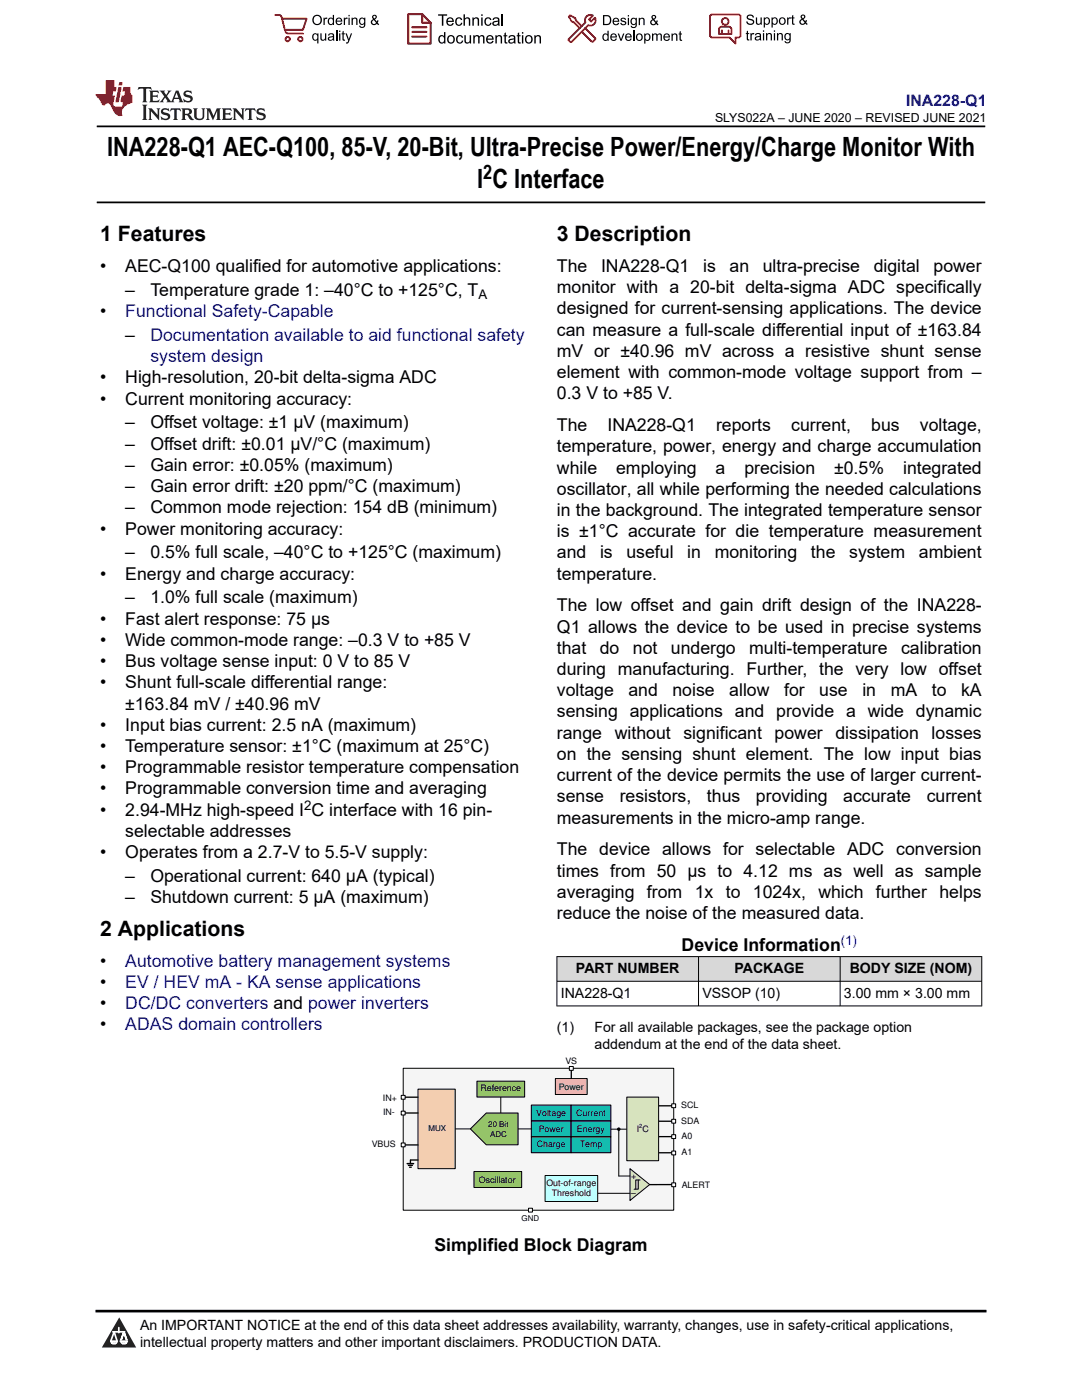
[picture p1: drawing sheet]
<svg xmlns="http://www.w3.org/2000/svg" width="216mm" height="279mm" viewBox="0 0 216 279" stroke-linecap="round" stroke-linejoin="round" font-family="sans-serif">
<defs><g id="words">
<g font-size="5.3">
<text x="21.4" y="31.2">INA228-Q1 AEC-Q100, 85-V, 20-Bit, Ultra-Precise Power/Energy/Charge Monitor With</text>
<text x="95.2" y="37.5">I C Interface</text>
</g>
<g font-size="4.2">
<text x="20" y="48.1">1 Features</text>
<text x="111.1" y="48.1">3 Description</text>
<text x="20" y="186.8">2 Applications</text>
</g>
<text font-size="4" x="96.4" y="35.8">2</text>
<g font-size="3.5">
<text x="20" y="54.3">•</text>
<text x="25" y="54.3">AEC-Q100 qualified for automotive applications:</text>
<text x="25" y="59">–</text>
<text x="30" y="59">Temperature grade 1: –40°C to +125°C, T</text>
<text x="111.1" y="54.3">The</text>
<text x="111.1" y="58.5">monitor with a 20-bit delta-sigma ADC specifically</text>
<text x="119.9" y="54.3">INA228-Q1</text>
<text x="140.3" y="54.3">is</text>
<text x="145.6" y="54.3">an</text>
<text x="152.2" y="54.3">ultra-precise</text>
<text x="174.3" y="54.3">digital</text>
<text x="186.3" y="54.3">power</text>
<text x="20" y="63.3">•</text>
<text x="111.1" y="62.8">designed for current-sensing applications. The device</text>
<text x="25" y="68">–</text>
<text x="111.1" y="67">can measure a full-scale differential input of ±163.84</text>
<text x="111.1" y="71.2">mV or ±40.96 mV across a resistive shunt sense</text>
<text x="20" y="76.5">•</text>
<text x="25" y="76.5">High-resolution, 20-bit delta-sigma ADC</text>
<text x="111.1" y="75.5">element with common-mode voltage support from –</text>
<text x="20" y="80.7">•</text>
<text x="25" y="80.7">Current monitoring accuracy:</text>
<text x="111.1" y="79.7">0.3 V to +85 V.</text>
<text x="25" y="85.5">–</text>
<text x="25" y="89.7">–</text>
<text x="30" y="85.5">Offset voltage: ±1 µV (maximum)</text>
<text x="30" y="89.7">Offset drift: ±0.01 µV/°C (maximum)</text>
<text x="111.1" y="86">The</text>
<text x="121.2" y="86">INA228-Q1</text>
<text x="142.9" y="86">reports</text>
<text x="157.9" y="86">current,</text>
<text x="173.8" y="86">bus</text>
<text x="183.5" y="86">voltage,</text>
<text x="25" y="94">–</text>
<text x="30" y="94">Gain error: ±0.05% (maximum)</text>
<text x="111.1" y="94.5">while</text>
<text x="111.1" y="90.3">temperature, power, energy and charge accumulation</text>
<text x="122.9" y="94.5">employing</text>
<text x="142.8" y="94.5">a</text>
<text x="148.5" y="94.5">precision</text>
<text x="166.4" y="94.5">±0.5%</text>
<text x="180.2" y="94.5">integrated</text>
<text x="25" y="98.2">–</text>
<text x="30" y="98.2">Gain error drift: ±20 ppm/°C (maximum)</text>
<text x="111.1" y="98.7">oscillator, all while performing the needed calculations</text>
<text x="20" y="106.7">•</text>
<text x="25" y="102.4">–</text>
<text x="25" y="106.7">Power monitoring accuracy:</text>
<text x="30" y="102.4">Common mode rejection: 154 dB (minimum)</text>
<text x="111.1" y="107.2">is ±1°C accurate for die temperature measurement</text>
<text x="111.1" y="103">in the background. The integrated temperature sensor</text>
<text x="25" y="111.4">–</text>
<text x="30" y="111.4">0.5% full scale, –40°C to +125°C (maximum)</text>
<text x="111.1" y="111.4">and</text>
<text x="119.7" y="111.4">is</text>
<text x="125" y="111.4">useful</text>
<text x="137.1" y="111.4">in</text>
<text x="142.6" y="111.4">monitoring</text>
<text x="161.8" y="111.4">the</text>
<text x="169.4" y="111.4">system</text>
<text x="183.3" y="111.4">ambient</text>
<text x="20" y="115.7">•</text>
<text x="25" y="115.7">Energy and charge accuracy:</text>
<text x="111.1" y="115.7">temperature.</text>
<text x="20" y="124.7">•</text>
<text x="25" y="120.4">–</text>
<text x="25" y="124.7">Fast alert response: 75 μs</text>
<text x="30" y="120.4">1.0% full scale (maximum)</text>
<text x="111.1" y="122">The low offset and gain drift design of the INA228-</text>
<text x="20" y="128.9">•</text>
<text x="25" y="128.9">Wide common-mode range: –0.3 V to +85 V</text>
<text x="111.1" y="126.3">Q1 allows the device to be used in precise systems</text>
<text x="111.1" y="130.5">that</text>
<text x="119.7" y="130.5">do</text>
<text x="126.3" y="130.5">not</text>
<text x="133.9" y="130.5">undergo</text>
<text x="149.5" y="130.5">multi-temperature</text>
<text x="179.8" y="130.5">calibration</text>
<text x="20" y="133.1">•</text>
<text x="20" y="137.4">•</text>
<text x="25" y="133.1">Bus voltage sense input: 0 V to 85 V</text>
<text x="25" y="137.4">Shunt full-scale differential range:</text>
<text x="111.1" y="134.7">during manufacturing. Further, the very low offset</text>
<text x="25" y="141.6">±163.84 mV / ±40.96 mV</text>
<text x="111.1" y="139">voltage</text>
<text x="111.1" y="143.2">sensing applications and provide a wide dynamic</text>
<text x="125.4" y="139">and</text>
<text x="134.2" y="139">noise</text>
<text x="145.5" y="139">allow</text>
<text x="156.5" y="139">for</text>
<text x="163.5" y="139">use</text>
<text x="172.1" y="139">in</text>
<text x="177.7" y="139">mA</text>
<text x="185.9" y="139">to</text>
<text x="191.8" y="139">kA</text>
<text x="20" y="145.8">•</text>
<text x="25" y="145.8">Input bias current: 2.5 nA (maximum)</text>
<text x="111.1" y="147.4">range</text>
<text x="122.7" y="147.4">without</text>
<text x="136.4" y="147.4">significant</text>
<text x="154.6" y="147.4">power</text>
<text x="166.7" y="147.4">dissipation</text>
<text x="185.9" y="147.4">losses</text>
<text x="20" y="150.1">•</text>
<text x="20" y="154.3">•</text>
<text x="25" y="150.1">Temperature sensor: ±1°C (maximum at 25°C)</text>
<text x="25" y="154.3">Programmable resistor temperature compensation</text>
<text x="111.1" y="151.7">on the sensing shunt element. The low input bias</text>
<text x="111.1" y="155.9">current of the device permits the use of larger current-</text>
<text x="20" y="158.5">•</text>
<text x="25" y="158.5">Programmable conversion time and averaging</text>
<text x="111.1" y="160.1">sense</text>
<text x="123.6" y="160.1">resistors,</text>
<text x="141.1" y="160.1">thus</text>
<text x="150.8" y="160.1">providing</text>
<text x="168.3" y="160.1">accurate</text>
<text x="184.9" y="160.1">current</text>
<text x="20" y="162.8">•</text>
<text x="25" y="162.8">2.94-MHz high-speed I C interface with 16 pin-</text>
<text x="25" y="167">selectable addresses</text>
<text x="111.1" y="164.4">measurements in the micro-amp range.</text>
<text x="20" y="171.2">•</text>
<text x="25" y="171.2">Operates from a 2.7-V to 5.5-V supply:</text>
<text x="111.1" y="170.7">The device allows for selectable ADC conversion</text>
<text x="25" y="176">–</text>
<text x="30" y="176">Operational current: 640 µA (typical)</text>
<text x="111.1" y="174.9">times from 50 µs to 4.12 ms as well as sample</text>
<text x="111.1" y="179.2">averaging</text>
<text x="129.1" y="179.2">from</text>
<text x="138.6" y="179.2">1x</text>
<text x="144.8" y="179.2">to</text>
<text x="150.2" y="179.2">1024x,</text>
<text x="163.3" y="179.2">which</text>
<text x="174.8" y="179.2">further helps</text>
<text x="25" y="180.2">–</text>
<text x="30" y="180.2">Shutdown current: 5 µA (maximum)</text>
<text x="111.1" y="183.4">reduce the noise of the measured data.</text>
<text x="136" y="189.8">Device Information</text>
<text x="20" y="192.9">•</text>
<text x="20" y="197.2">•</text>
<text x="20" y="201.4">•</text>
<text x="20" y="205.6">•</text>
<text x="86.7" y="249.7">Simplified Block Diagram</text>
</g>
<g font-size="3.5" fill="#00f">
<text x="25" y="63.3">Functional Safety-Capable</text>
<text x="30" y="68">Documentation available to aid functional safety</text>
<text x="30" y="72.3">system design</text>
<text x="25" y="192.9">Automotive battery management systems</text>
<text x="25" y="197.2">EV / HEV mA - KA sense applications</text>
<text x="25" y="201.4">DC/DC converters and power inverters</text>
<text x="25" y="205.6">ADAS domain controllers</text>
</g>
<text font-size="3.2" fill="#00f" x="180.8" y="21.1">INA228-Q1</text>
<g font-size="2.8">
<text x="114.9" y="194.2">PART NUMBER</text>
<text x="146.6" y="194.2">PACKAGE</text>
<text x="169.5" y="194.2">BODY SIZE (NOM)</text>
<text x="111.9" y="199.1">INA228-Q1</text>
<text x="140.2" y="199.1">VSSOP (10)</text>
<text x="168.4" y="199.1">3.00 mm × 3.00 mm</text>
<text x="111.1" y="205.9">(1)</text>
<text x="118.6" y="205.9">For all available packages, see the package option</text>
<text x="118.6" y="209.3">addendum at the end of the data sheet.</text>
<text x="27.9" y="265.5">An IMPORTANT NOTICE at the end of this data sheet addresses availability, warranty, changes, use in safety-critical applications,</text>
<text x="27.9" y="268.9">intellectual property matters and other important disclaimers. PRODUCTION DATA.</text>
</g>
<g font-size="2.6">
<text x="95.5" y="59.8">A</text>
<text x="60.7" y="161.6">2</text>
</g>
<text font-size="2.6" fill="#00f" x="167.8" y="188.6">(1)</text>
<text font-size="2.5" x="142.7" y="24.3">SLYS022A – JUNE 2020 – REVISED JUNE 2021</text>
<g font-size="1.8">
<text x="112.8" y="212.4">VS</text>
<text x="76.4" y="219.6">IN+</text>
<text x="95.9" y="217.8">Reference</text>
<text x="111.5" y="217.5">Power</text>
<text x="135.9" y="221.2">SCL</text>
<text x="76.4" y="222.6">IN-</text>
<text x="107" y="222.7">Voltage</text>
<text x="107.5" y="225.8">Power</text>
<text x="115" y="222.7">Current</text>
<text x="115.1" y="225.8">Energy</text>
<text x="127.1" y="225.9">I C</text>
<text x="135.9" y="224.3">SDA</text>
<text x="136" y="227.4">A0</text>
<text x="74.2" y="229">VBUS</text>
<text x="107.1" y="229">Charge</text>
<text x="115.7" y="229">Temp</text>
<text x="136" y="230.6">A1</text>
<text x="95.5" y="236">Oscillator</text>
<text x="109" y="236.7">Out-of-range</text>
<text x="110.1" y="238.8">Threshold</text>
<text x="125.9" y="235.2">+</text>
<text x="125.9" y="238.6">±</text>
<text x="136" y="237">ALERT</text>
</g>
<g font-size="1.6">
<text x="85.5" y="225.6">MUX</text>
<text x="97.4" y="225">20 Bit</text>
<text x="97.8" y="226.9">ADC</text>
<text x="104.1" y="243.6">GND</text>
</g>
<text font-size="1.1" x="127.6" y="225.1">2</text>
</g></defs>
<path d="M19.3 25.2h177.3M19.3 40.4h177.3" fill="none" stroke="#000" stroke-width=".35"/>
<g fill="#d8d8d8">
<path d="M111.1 190.9h84.8v4.9h-84.8z" fill-rule="evenodd"/>
<path d="M111.2 191h28.1v4.8h-28.1z" fill-rule="evenodd"/>
<path d="M139.4 191h28.2v4.8h-28.2z" fill-rule="evenodd"/>
<path d="M167.7 191h28.1v4.8h-28.1z" fill-rule="evenodd"/>
</g>
<path d="M111.1 190.9h84.9M111.1 195.8h84.9M111.1 190.9v9.9M139.4 190.9v9.9M167.6 190.9v9.9M195.9 190.9v9.9M111.1 200.8h84.9" fill="none" stroke="#000" stroke-width=".2"/>
<path d="M80.5 213.2h53.9v28.3h-53.9z" fill-rule="evenodd" fill="#f5f5f5"/>
<path d="M80.5 213.2h53.9v28.3h-53.9z" fill="none" stroke="#000" stroke-width=".2"/>
<path d="M83.4 217.4h7.4v15.8h-7.4z" fill-rule="evenodd" fill="#f9c498"/>
<path d="M83.4 217.4h7.4v15.8h-7.4z" fill="none" stroke="#000" stroke-width=".2"/>
<path d="M94.6 233.8h9.5v3.2h-9.5z" fill-rule="evenodd" fill="#91d050"/>
<path d="M94.6 233.8h9.5v3.2h-9.5z" fill="none" stroke="#000" stroke-width=".2"/>
<path d="M106 220.5h8v3.2h-8z" fill-rule="evenodd" fill="#00bec0"/>
<path d="M106 220.5h8v3.2h-8z" fill="none" stroke="#000" stroke-width=".2"/>
<path d="M114 220.5h7.9v3.2h-7.9z" fill-rule="evenodd" fill="#00bec0"/>
<path d="M114 220.5h7.9v3.2h-7.9z" fill="none" stroke="#000" stroke-width=".2"/>
<path d="M106 223.7h8v3.2h-8z" fill-rule="evenodd" fill="#00bec0"/>
<path d="M106 223.7h8v3.2h-8z" fill="none" stroke="#000" stroke-width=".2"/>
<path d="M114 223.7h7.9v3.2h-7.9z" fill-rule="evenodd" fill="#00bec0"/>
<path d="M114 223.7h7.9v3.2h-7.9z" fill="none" stroke="#000" stroke-width=".2"/>
<path d="M106 226.9h8v3.2h-8z" fill-rule="evenodd" fill="#00bec0"/>
<path d="M106 226.9h8v3.2h-8z" fill="none" stroke="#000" stroke-width=".2"/>
<path d="M114 226.9h7.9v3.2h-7.9z" fill-rule="evenodd" fill="#00bec0"/>
<path d="M99.9 218.9v3.2M90.8 225.3h3.1M103.3 225.3h2.8M114 226.9h7.9v3.2h-7.9z" fill="none" stroke="#000" stroke-width=".2"/>
<path d="M125.7 233.2l3.9 3.2-3.9 3.2z" fill="#d7e3be"/>
<path d="M118.8 238.2h6.9M121.9 225.4h3.2M123.5 234.7h2.2M125.7 233.2l3.9 3.2-3.9 3.2zM127.4 235.5v1.8h-.9M127.7 235.5h-.8v1.8M129.6 236.4h.1" fill="none" stroke="#000" stroke-width=".2"/>
<path d="M108.8 234.6h10.5v5.2h-10.5z" fill-rule="evenodd" fill="#beffff"/>
<path d="M108.8 234.6h10.5v5.2h-10.5z" fill="none" stroke="#000" stroke-width=".2"/>
<path d="M80.4 219h2.9M114 213.2v2.1" fill="none" stroke="#000" stroke-width=".26"/>
<path d="M110.8 215.3h6.4v3.1h-6.4z" fill-rule="evenodd" fill="#e5b8b5"/>
<path d="M110.8 215.3h6.4v3.1h-6.4zM123.5 225.4v9.4" fill="none" stroke="#000" stroke-width=".2"/>
<path d="M80.4 228.5h2.9M80.5 222.1h2.9M81.9 231.5h1.4M131.4 220.7h2.9M131.4 223.8h2.9M131.4 230.1h2.9M131.5 226.8h2.9M134.4 236.4h-4.8" fill="none" stroke="#000" stroke-width=".26"/>
<path d="M134 220.3h.8v.8h-.8z" fill-rule="evenodd" fill="#fff"/>
<path d="M134 220.3h.8v.8h-.8z" fill="none" stroke="#000" stroke-width=".2"/>
<path d="M134 223.4h.8v.7h-.8z" fill-rule="evenodd" fill="#fff"/>
<path d="M134 223.4h.8v.7h-.8z" fill="none" stroke="#000" stroke-width=".2"/>
<path d="M134 226.5h.8v.7h-.8z" fill-rule="evenodd" fill="#fff"/>
<path d="M134 226.5h.8v.7h-.8z" fill="none" stroke="#000" stroke-width=".2"/>
<path d="M134 229.7h.8v.8h-.8z" fill-rule="evenodd" fill="#fff"/>
<path d="M134 229.7h.8v.8h-.8z" fill="none" stroke="#000" stroke-width=".2"/>
<path d="M134 236.1h.8v.7h-.8z" fill-rule="evenodd" fill="#fff"/>
<path d="M134 236.1h.8v.7h-.8z" fill="none" stroke="#000" stroke-width=".2"/>
<path d="M113.6 212.8h.8v.8h-.8z" fill-rule="evenodd" fill="#fff"/>
<path d="M113.6 212.8h.8v.8h-.8z" fill="none" stroke="#000" stroke-width=".2"/>
<path d="M105.5 241.1h.7v.8h-.7z" fill-rule="evenodd" fill="#fff"/>
<path d="M105.5 241.1h.7v.8h-.7z" fill="none" stroke="#000" stroke-width=".2"/>
<path d="M80.1 218.6h.7v.8h-.7z" fill-rule="evenodd" fill="#fff"/>
<path d="M80.1 218.6h.7v.8h-.7z" fill="none" stroke="#000" stroke-width=".2"/>
<path d="M80.1 221.8h.7v.7h-.7z" fill-rule="evenodd" fill="#fff"/>
<path d="M80.1 221.8h.7v.7h-.7z" fill="none" stroke="#000" stroke-width=".2"/>
<path d="M80.1 228.1h.7v.8h-.7z" fill-rule="evenodd" fill="#fff"/>
<g fill="none" stroke="#000" stroke-width=".2">
<path d="M80.1 228.1h.7v.8h-.7z"/>
<circle cx="123.5" cy="225.4" r=".25"/>
</g>
<path d="M81.3 232.2h1.2M81.5 232.6h.8M81.7 232.9h.4M81.9 231.5v.7" fill="none" stroke="#000" stroke-width=".26"/>
<circle cx="123.5" cy="225.4" r=".25" fill="#000"/>
<path d="M125.1 218.9h6.3v12.7h-6.3z" fill-rule="evenodd" fill="#d7e3be"/>
<path d="M125.1 218.9h6.3v12.7h-6.3z" fill="none" stroke="#000" stroke-width=".2"/>
<path d="M93.9 225.3l3.1-3.2h6.4v6.4h-6.4z" fill-rule="evenodd" fill="#91d050"/>
<path d="M93.9 225.3l3.1-3.2h6.4v6.4h-6.4z" fill="none" stroke="#000" stroke-width=".2"/>
<path d="M95.2 215.8h9.5v3.1h-9.5z" fill-rule="evenodd" fill="#91d050"/>
<path d="M95.2 215.8h9.5v3.1h-9.5z" fill="none" stroke="#000" stroke-width=".2"/>
<path d="M0 0h215.9v23.8h-215.9z" fill-rule="evenodd" fill="#fff"/>
<path d="M27.7 17.4l-.2 .6 .5-.3h.6v.1v2.2l-.2 .4h1l-.2-.4v-2.2v-.1h.5l.5 .3-.1-.6zM29.8 18.1l.2 .4v1.5l-.2 .4h1.9l.1-.6a1.08 1.08 0 0 1-1.3 .2v-.7h.6l.4 .2v-.6l-.4 .2h-.6v-.6l.2-.1a1 1 0 0 1 1 .2l-.1-.5zM31.8 18.1l1 1.1-1 1.2h.9l-.2-.2 .4-.7 .5 .7-.2 .2h1.6l-.2-.2 .1-.4h1l.1 .4-.1 .2h.9l-.2-.3-.8-2h-.5l-1 2.2-.8-1.1 .9-1.1h-.8l.2 .2-.5 .7-.3-.7 .1-.2zM35.2 18.5l.4 1h-.8zM36.8 18.2a.65 .65 0 0 0-.2 .7 .65 .65 0 0 0 .6 .5l.7 .2 .1 .2a.79 .79 0 0 1-.7 .4 .79 .79 0 0 1-.7-.5l.1 .7 .2-.1a.93 .93 0 0 0 1.1 .1 .93 .93 0 0 0 .4-1 1.46 1.46 0 0 0-1.2-.6l-.1-.3a1.09 1.09 0 0 1 1.2 .2l-.2-.6-.1 .1-.6-.2zM28.4 20.9l.2 .4v2.3l-.2 .3h1l-.2-.3v-2.3l.2-.4zM29.6 21.6l.2 .4v1.6l-.2 .3h.8l-.3-.3v-1.4l1.7 1.8v-2l.2-.4h-.8l.2 .2 .1 1.1-1.2-1.3zM32.3 21.8a.65 .65 0 0 0-.2 .7 .65 .65 0 0 0 .7 .4l.6 .2 .1 .2a.79 .79 0 0 1-.7 .4 .79 .79 0 0 1-.7-.5l.1 .7 .2-.1a.93 .93 0 0 0 1.1 .1 .93 .93 0 0 0 .4-.9 1.46 1.46 0 0 0-1.2-.6l-.1-.4a1.09 1.09 0 0 1 1.2 .2l-.2-.6-.1 .1-.6-.1zM34.1 21.6l-.1 .7a.63 .63 0 0 1 .7-.4l.1 1.7-.3 .3h1l-.2-.3v-1.7a.66 .66 0 0 1 .8 .4l-.1-.7zM36.2 21.6l.2 .4v1.6l-.2 .3h.9l-.2-.2v-.7h.5l.1 .2a.79 .79 0 0 0 1.2 .6l-1-.9a.61 .61 0 0 0 .6-.6 .61 .61 0 0 0-.5-.6zM36.9 21.9h.2a.47 .47 0 0 1 .5 .1 .47 .47 0 0 1 .1 .5l-.2 .2h-.6zM38.5 21.6l.2 .2a2.27 2.27 0 0 0 .4 2 1.04 1.04 0 0 0 1.7-.7v-1.3l.2-.2h-.8l.2 .4v1.1a.6 .6 0 0 1-.6 .6 .6 .6 0 0 1-.6-.6v-1.1l.3-.4zM41.1 21.6l.2 .4v1.6l-.2 .3h.7l-.2-.3v-1.5l.9 1.9 .8-1.9v1.5l-.2 .3h1l-.3-.3v-1.6l.3-.4h-.8l-.7 1.5-.7-1.5zM44.3 21.6l.2 .4v1.6l-.2 .3h1.9l.1-.5a1.09 1.09 0 0 1-1.3 .1v-.6h.6l.4 .1v-.6l-.4 .2h-.6v-.6l.2-.1a1.01 1.01 0 0 1 1 .3l-.1-.6zM46.4 21.6l.3 .4v1.6l-.3 .3h.8l-.2-.3v-1.4l1.6 1.8v-2l.2-.4h-.7l.2 .2v1.1l-1.2-1.3zM49 21.6l-.1 .7a.63 .63 0 0 1 .8-.4v1.7l-.3 .3h1l-.2-.3v-1.7a.66 .66 0 0 1 .8 .4l-.1-.7zM51.4 21.8a.65 .65 0 0 0-.2 .7 .65 .65 0 0 0 .6 .4l.6 .2 .2 .2a.79 .79 0 0 1-.8 .4 .79 .79 0 0 1-.6-.5l.1 .7 .2-.1a.93 .93 0 0 0 1 .1 .93 .93 0 0 0 .5-.9 1.46 1.46 0 0 0-1.3-.6l-.1-.4a1.09 1.09 0 0 1 1.3 .2l-.2-.6-.2 .1-.5-.1z" fill="#231f20"/>
<path d="M21.1 16v2.8h-2.1l.1 .3 .9 1a.95 .95 0 0 0 .9 .9 .59 .59 0 0 1 .6-.4 .59 .59 0 0 1 .5 .4l.4 .8a1.59 1.59 0 0 0 2.1 1.3 1.61 1.61 0 0 1 1-2.2l1-.4-.1-1.5a1.59 1.59 0 0 1-.4-1.6h-1.4l-.2 .9h.5l-.1 .8h-.5l-.2 1v.2l.4 .1-.2 .9h-.6a.73 .73 0 0 1-1.1-.7l.3-1.5h-.5l.2-.8h.5l.2-.9h-.5v-1.4zM23.6 17.4l-.6 3h.7l.6-3zM23.8 16.4l-.1 .7h.7l.1-.7z" fill="#ed1c24"/>
<g fill="#000">
<path d="M62.3 4a1 1 0 0 1 2 0 1 1 0 0 1-2 0zM62.8 3.4a.78 .78 0 0 0-.1 1.1 .78 .78 0 0 0 1.1 .1 .78 .78 0 0 0 .1-1.1 .78 .78 0 0 0-1.1-.1z" fill-rule="evenodd"/>
<path d="M62.5 6.8l.4-.2 .4 .3v-.2h.2v2h-.2v-.7a.68 .68 0 0 1-.9-.1 .68 .68 0 0 1 0-.9zM62.6 7a.51 .51 0 0 0-.1 .6 .51 .51 0 0 0 .7 .2 .51 .51 0 0 0 .1-.7 .51 .51 0 0 0-.7-.1z" fill-rule="evenodd"/>
<path d="M64.5 3.5h.3v.3l.1-.3h.3l.1 .1-.1 .2a.32 .32 0 0 0-.3 0 .32 .32 0 0 0-.1 .4v.8h-.3z" fill-rule="evenodd"/>
<path d="M63.9 6.7h.3v.8a.36 .36 0 0 0 .3 .4 .36 .36 0 0 0 .4-.5v-.7h.2v1.4h-.2v-.2a.51 .51 0 0 1-.6 .2 .51 .51 0 0 1-.4-.5z" fill-rule="evenodd"/>
<path d="M65.6 3.7l.4-.2 .4 .2v-.7h.3v2h-.3v-.2a.7 .7 0 0 1-1-.1 .7 .7 0 0 1 .2-1zM65.8 3.8a.51 .51 0 0 0-.1 .7 .51 .51 0 0 0 .6 .2 .51 .51 0 0 0 .1-.7 .51 .51 0 0 0-.6-.2z" fill-rule="evenodd"/>
<path d="M65.6 6.8a.66 .66 0 0 1 .8-.1 .66 .66 0 0 1 .3 .8v.6h-.2l-.1-.2a.52 .52 0 0 1-.7 .2 .52 .52 0 0 1-.2-.6l.3-.2a.42 .42 0 0 0 .6-.3l-.3-.2-.3 .1-.1 .2h-.3zM65.7 7.6a.35 .35 0 0 0 .3 .4 .35 .35 0 0 0 .4-.4v-.2z" fill-rule="evenodd"/>
<path d="M67.7 6.1h.2v.3h-.2zM67.7 6.7h.2v1.4h-.2z" fill-rule="evenodd"/>
<path d="M67.1 3.7a.68 .68 0 0 1 .9-.1 .68 .68 0 0 1 .3 .7h-1.1a.42 .42 0 0 0 .3 .5 .42 .42 0 0 0 .5-.3h.3a.73 .73 0 0 1-1.1 .4 .73 .73 0 0 1-.1-1.2zM67.4 3.8l-.2 .3h.8l-.2-.4z" fill-rule="evenodd"/>
<path d="M68.6 3.5h.2v.3l.2-.3h.3l.1 .1-.1 .2a.32 .32 0 0 0-.4 0 .32 .32 0 0 0-.1 .4v.8h-.2z" fill-rule="evenodd"/>
<path d="M68.3 6.3l.3-.1v.5h.2v.1h-.2v.9l.3 .4a.36 .36 0 0 1-.4 0 .36 .36 0 0 1-.2-.4v-.9h-.1v-.1h.1z" fill-rule="evenodd"/>
<path d="M68.9 6.7h.3l.4 1.1 .4-1.1h.3l-.6 1.4a.51 .51 0 0 1-.6 .6l-.1-.3h.3l.2-.3z" fill-rule="evenodd"/>
<path d="M69.5 3h.3v.3h-.3zM69.5 3.5h.3v1.5h-.3z" fill-rule="evenodd"/>
<path d="M70.2 3.5h.2v.2a.52 .52 0 0 1 .6-.2 .52 .52 0 0 1 .3 .6v.9h-.2v-.9a.34 .34 0 0 0-.3-.4 .34 .34 0 0 0-.4 .3v1h-.2z" fill-rule="evenodd"/>
<path d="M71.8 3.7l.4-.2 .5 .2v-.2h.2v1.3a.64 .64 0 0 1-.5 .8 .64 .64 0 0 1-.7-.5h.2a.41 .41 0 0 0 .5 .2 .41 .41 0 0 0 .2-.5 .69 .69 0 0 1-.9-.1 .69 .69 0 0 1 .1-1zM72 3.8a.5 .5 0 0 0-.1 .7 .5 .5 0 0 0 .7 .1 .5 .5 0 0 0 .1-.6 .5 .5 0 0 0-.7-.2z" fill-rule="evenodd"/>
<path d="M74.4 3.1a.47 .47 0 0 1 .7 .1 .47 .47 0 0 1-.3 .7l.4 .4 .1-.3 .2 .1-.1 .4 .3 .3-.2 .2-.3-.3a.63 .63 0 0 1-1 .1 .63 .63 0 0 1 .3-1l-.3-.4zM74.5 3.4a.27 .27 0 0 0 .5 0 .27 .27 0 0 0-.5 0zM74.4 4.1a.4 .4 0 0 0 0 .6 .4 .4 0 0 0 .6-.1l-.4-.6z" fill-rule="evenodd"/>
<path d="M87.4 2.9h1.8v.2h-.7v2h-.3v-2h-.8z" fill-rule="evenodd"/>
<path d="M87.6 7.2l.5-.2 .5 .2v-.8h.3v2.3h-.3v-.2a.76 .76 0 0 1-1-.1 .76 .76 0 0 1-.1-1zM87.9 7.4a.58 .58 0 0 0-.2 .7 .58 .58 0 0 0 .8 .2 .58 .58 0 0 0 .1-.7 .58 .58 0 0 0-.7-.2z" fill-rule="evenodd"/>
<path d="M89.5 7.2a.81 .81 0 0 1 1.1 .1 .81 .81 0 0 1-.2 1.2 .81 .81 0 0 1-1.1-.2l-.1-.7zM89.6 7.4a.57 .57 0 0 0 0 .8 .57 .57 0 0 0 .8 0 .57 .57 0 0 0 0-.7 .57 .57 0 0 0-.8-.1z" fill-rule="evenodd"/>
<path d="M89.3 3.7a.77 .77 0 0 1 .9-.2 .77 .77 0 0 1 .4 .9h-1.3a.48 .48 0 0 0 .4 .5 .48 .48 0 0 0 .6-.3h.3a.83 .83 0 0 1-1.3 .4 .83 .83 0 0 1 0-1.3zM89.5 3.8l-.2 .4h1l-.3-.5z" fill-rule="evenodd"/>
<path d="M91 3.7a.7 .7 0 0 1 1.2 .3h-.2a.45 .45 0 0 0-.6-.3 .45 .45 0 0 0-.3 .6 .45 .45 0 0 0 .3 .6 .45 .45 0 0 0 .6-.4l.3 .1a.76 .76 0 0 1-1.1 .5 .76 .76 0 0 1-.3-1.1z" fill-rule="evenodd"/>
<path d="M91.2 7.2a.7 .7 0 0 1 1.2 .3l-.3 .1a.45 .45 0 0 0-.5-.4 .45 .45 0 0 0-.3 .7 .45 .45 0 0 0 .3 .6 .45 .45 0 0 0 .6-.4h.2a.76 .76 0 0 1-1 .5 .76 .76 0 0 1-.4-1.1z" fill-rule="evenodd"/>
<path d="M92.5 2.9h.3v.8a.59 .59 0 0 1 .7-.2 .59 .59 0 0 1 .3 .6v1h-.2v-1a.4 .4 0 0 0-.5-.4 .4 .4 0 0 0-.3 .5v.9h-.3z" fill-rule="evenodd"/>
<path d="M92.7 7h.2v.9a.41 .41 0 0 0 .5 .6 .41 .41 0 0 0 .3-.6v-.9h.3v1.7h-.3v-.3a.58 .58 0 0 1-.7 .3 .58 .58 0 0 1-.3-.7z" fill-rule="evenodd"/>
<path d="M94.3 3.5h.2v.2a.59 .59 0 0 1 .7-.2 .59 .59 0 0 1 .4 .6v1h-.3v-1a.41 .41 0 0 0-.4-.4 .41 .41 0 0 0-.4 .5v.9h-.2z" fill-rule="evenodd"/>
<path d="M94.4 7h.3v.3a.56 .56 0 0 1 1 0 .54 .54 0 0 1 .6-.3 .54 .54 0 0 1 .4 .5v1.2h-.3v-1.1a.34 .34 0 0 0-.3-.4 .34 .34 0 0 0-.4 .3v1.2h-.3v-1.1a.38 .38 0 0 0-.5-.3 .38 .38 0 0 0-.2 .5v.9h-.3z" fill-rule="evenodd"/>
<path d="M96 2.9h.3v.3h-.3zM96 3.5h.3v1.6h-.3z" fill-rule="evenodd"/>
<path d="M96.8 3.7a.7 .7 0 0 1 1.3 .3h-.3a.45 .45 0 0 0-.6-.3 .45 .45 0 0 0-.3 .6 .45 .45 0 0 0 .3 .6 .45 .45 0 0 0 .6-.4l.3 .1a.76 .76 0 0 1-1.1 .5 .76 .76 0 0 1-.3-1.1z" fill-rule="evenodd"/>
<path d="M97.2 7.2a.77 .77 0 0 1 .9-.1 .77 .77 0 0 1 .4 .8h-1.2a.48 .48 0 0 0 .3 .6 .48 .48 0 0 0 .6-.4l.3 .1a.83 .83 0 0 1-1.3 .3 .83 .83 0 0 1 0-1.3zM97.4 7.4l-.1 .3h.9l-.2-.4z" fill-rule="evenodd"/>
<path d="M98.8 7h.3v.3a.59 .59 0 0 1 .7-.3 .59 .59 0 0 1 .4 .7v1h-.3v-1a.41 .41 0 0 0-.5-.5 .41 .41 0 0 0-.3 .6v.9h-.3z" fill-rule="evenodd"/>
<path d="M98.4 3.7a.74 .74 0 0 1 1-.2 .74 .74 0 0 1 .3 .9v.7h-.3v-.2a.59 .59 0 0 1-.8 .3 .59 .59 0 0 1-.3-.8l1.1-.3a.42 .42 0 0 0-.4-.4 .42 .42 0 0 0-.5 .3h-.2zM98.6 4.5a.36 .36 0 0 0 .2 .5 .36 .36 0 0 0 .5-.2l.1-.5z" fill-rule="evenodd"/>
<path d="M100.7 6.6l.2-.1v.5h.3v.2h-.3v1l.1 .2h.2l.1 .3a.41 .41 0 0 1-.5-.1 .41 .41 0 0 1-.1-.4v-1h-.2v-.2h.2z" fill-rule="evenodd"/>
<path d="M101.6 7.2a.74 .74 0 0 1 .9-.2 .74 .74 0 0 1 .3 1l.1 .7h-.3v-.2a.59 .59 0 0 1-.8 .2 .59 .59 0 0 1-.3-.8l1-.3a.42 .42 0 0 0-.3-.4 .42 .42 0 0 0-.5 .3h-.3zM101.8 8.1a.36 .36 0 0 0 .1 .5 .36 .36 0 0 0 .5-.3l.2-.4z" fill-rule="evenodd"/>
<path d="M103.3 6.6l.3-.1v.5h.3v.2h-.3v1l.1 .2h.2v.3a.41 .41 0 0 1-.5-.1 .41 .41 0 0 1-.1-.4v-1h-.2v-.2h.2z" fill-rule="evenodd"/>
<path d="M104.1 6.4h.3v.3h-.3zM104.1 7h.3v1.7h-.3z" fill-rule="evenodd"/>
<path d="M105 7.2a.81 .81 0 0 1 1.1 .1 .81 .81 0 0 1-.1 1.2 .81 .81 0 0 1-1.2-.2v-.7zM105.2 7.4a.57 .57 0 0 0-.1 .8 .57 .57 0 0 0 .8 0 .57 .57 0 0 0 0-.7 .57 .57 0 0 0-.7-.1z" fill-rule="evenodd"/>
<path d="M106.6 7h.3v.3a.59 .59 0 0 1 .7-.3 .59 .59 0 0 1 .4 .7v1h-.3v-1a.41 .41 0 0 0-.5-.5 .41 .41 0 0 0-.3 .6v.9h-.3z" fill-rule="evenodd"/>
<path d="M120.3 3h.7a1 1 0 0 1 1 1 1 1 0 0 1-1 1h-.7zM120.6 3.2v1.6h.4a.77 .77 0 0 0 .7-.8 .77 .77 0 0 0-.7-.8z" fill-rule="evenodd"/>
<path d="M120.4 6.9l.4-.2 .4 .2v-.8h.3v2h-.3v-.1a.7 .7 0 0 1-.9-.2 .7 .7 0 0 1 .1-.9zM120.6 7a.51 .51 0 0 0-.1 .7 .51 .51 0 0 0 .6 .1 .51 .51 0 0 0 .1-.6 .51 .51 0 0 0-.6-.2z" fill-rule="evenodd"/>
<path d="M122 6.9a.68 .68 0 0 1 .8-.2 .68 .68 0 0 1 .3 .8h-1.1a.42 .42 0 0 0 .3 .5 .42 .42 0 0 0 .5-.3h.3a.73 .73 0 0 1-1.1 .3 .73 .73 0 0 1 0-1.1zM122.2 7l-.2 .3h.8l-.2-.4z" fill-rule="evenodd"/>
<path d="M122.4 3.7a.68 .68 0 0 1 .8-.1 .68 .68 0 0 1 .4 .8h-1.1a.42 .42 0 0 0 .3 .4 .42 .42 0 0 0 .5-.3l.3 .1a.73 .73 0 0 1-1.2 .3 .73 .73 0 0 1 0-1.2zM122.6 3.8l-.1 .3h.8l-.2-.3z" fill-rule="evenodd"/>
<path d="M123.9 3.7l.1-.1a.62 .62 0 0 1 .9 .3l-.2 .1a.29 .29 0 0 0-.3-.3 .29 .29 0 0 0-.3 .3l.1 .1a.58 .58 0 0 1 .6 .1 .58 .58 0 0 1 .1 .6 .67 .67 0 0 1-1.1-.2l.2-.1a.33 .33 0 0 0 .4 .4 .33 .33 0 0 0 .3-.4 .71 .71 0 0 1-.9-.6z" fill-rule="evenodd"/>
<path d="M123.3 6.7h.2l.4 1.2 .4-1.2h.3l-.6 1.4h-.2z" fill-rule="evenodd"/>
<path d="M125.3 3h.2v.3h-.2zM125.3 3.6h.2v1.4h-.2z" fill-rule="evenodd"/>
<path d="M124.9 6.9a.68 .68 0 0 1 .8-.2 .68 .68 0 0 1 .4 .8h-1.1a.42 .42 0 0 0 .3 .5 .42 .42 0 0 0 .5-.3h.3a.73 .73 0 0 1-1.2 .3 .73 .73 0 0 1 0-1.1zM125.1 7l-.1 .3h.8l-.2-.4z" fill-rule="evenodd"/>
<path d="M126 3.7l.4-.2 .4 .2v-.1h.3v1.2a.64 .64 0 0 1-.5 .8 .64 .64 0 0 1-.8-.5l.3 .1a.41 .41 0 0 0 .5 .2 .41 .41 0 0 0 .2-.6 .69 .69 0 0 1-.9-.1 .69 .69 0 0 1 .1-1zM126.2 3.9a.5 .5 0 0 0-.1 .6 .5 .5 0 0 0 .6 .2 .5 .5 0 0 0 .2-.7 .5 .5 0 0 0-.7-.1z" fill-rule="evenodd"/>
<path d="M126.9 7.4a.73 .73 0 0 1 1.4 0 .73 .73 0 0 1-1.4 0zM127.3 7a.5 .5 0 0 0-.1 .7 .5 .5 0 0 0 .7 0 .5 .5 0 0 0 0-.6 .5 .5 0 0 0-.6-.1z" fill-rule="evenodd"/>
<path d="M127.5 3.6h.2v.2a.52 .52 0 0 1 .6-.3 .52 .52 0 0 1 .3 .6v.9h-.2v-.9a.34 .34 0 0 0-.3-.4 .34 .34 0 0 0-.4 .3v1h-.2z" fill-rule="evenodd"/>
<path d="M128.5 6.7h.3v.2a.67 .67 0 0 1 .9 0 .67 .67 0 0 1 0 .9 .55 .55 0 0 1-.9 .2v.7h-.3zM128.9 7a.5 .5 0 0 0-.1 .7 .5 .5 0 0 0 .6 .1 .5 .5 0 0 0 .2-.6 .5 .5 0 0 0-.7-.2z" fill-rule="evenodd"/>
<path d="M130.1 6.7h.2v.2a.49 .49 0 0 1 .9 0l.4-.2a.42 .42 0 0 1 .5 .4v1h-.3v-.9a.3 .3 0 0 0-.2-.3 .3 .3 0 0 0-.4 .2v1h-.2v-.9a.33 .33 0 0 0-.5-.3 .33 .33 0 0 0-.2 .5v.7h-.2z" fill-rule="evenodd"/>
<path d="M130.1 3.1a.47 .47 0 0 1 .8 .1 .47 .47 0 0 1-.3 .7l.3 .4 .1-.2h.3l-.2 .5 .3 .3-.2 .2-.3-.3a.63 .63 0 0 1-1 .1 .63 .63 0 0 1 .3-1l-.2-.5zM130.2 3.5a.27 .27 0 0 0 .5 0 .27 .27 0 0 0-.5 0zM130.2 4.1a.4 .4 0 0 0 0 .7 .4 .4 0 0 0 .6-.2l-.5-.6z" fill-rule="evenodd"/>
<path d="M132.5 6.9a.68 .68 0 0 1 .9-.2 .68 .68 0 0 1 .3 .8h-1.1a.42 .42 0 0 0 .3 .5 .42 .42 0 0 0 .5-.3h.3a.73 .73 0 0 1-1.1 .3 .73 .73 0 0 1-.1-1.1zM132.7 7l-.1 .3h.8l-.2-.4z" fill-rule="evenodd"/>
<path d="M134 6.7h.2v.2a.52 .52 0 0 1 .6-.2 .52 .52 0 0 1 .4 .6v.8h-.3v-.8a.34 .34 0 0 0-.2-.4 .34 .34 0 0 0-.4 .2l-.1 1h-.2z" fill-rule="evenodd"/>
<path d="M135.6 6.3l.2-.1v.5h.3v.2h-.3v.8l.3 .4a.36 .36 0 0 1-.4 0 .36 .36 0 0 1-.1-.4v-.8h-.2v-.2h.2z" fill-rule="evenodd"/>
<path d="M149.2 3a.8 .8 0 0 1 1.2 .5h-.2a.44 .44 0 0 0-.5-.4 .44 .44 0 0 0-.4 .5l.2 .1a.9 .9 0 0 1 1 .8 .84 .84 0 0 1-.9 .5 .84 .84 0 0 1-.7-.7h.3a.52 .52 0 0 0 .5 .5 .52 .52 0 0 0 .5-.6l-.2-.1a.85 .85 0 0 1-1-.8z" fill-rule="evenodd"/>
<path d="M149 6.3l.3-.2v.5h.2v.2h-.2v.9l.2 .4a.36 .36 0 0 1-.4-.1 .36 .36 0 0 1-.1-.4v-.8h-.2v-.2h.2z" fill-rule="evenodd"/>
<path d="M149.7 6.6h.3v.2l.1-.2h.3l.1 .1-.1 .2a.32 .32 0 0 0-.3 0 .32 .32 0 0 0-.1 .4v.8h-.3z" fill-rule="evenodd"/>
<path d="M150.7 6.8a.66 .66 0 0 1 .9-.2 .66 .66 0 0 1 .3 .9v.6h-.2l-.1-.2a.52 .52 0 0 1-.7 .2 .52 .52 0 0 1-.2-.7l.2-.1a.42 .42 0 0 0 .7-.3l-.3-.2h-.3l-.1 .3-.3-.1zM150.9 7.5a.35 .35 0 0 0 .3 .5 .35 .35 0 0 0 .4-.4v-.3z" fill-rule="evenodd"/>
<path d="M150.8 3.5h.3v.8a.36 .36 0 0 0 .3 .5 .36 .36 0 0 0 .4-.5v-.8h.2v1.4h-.2v-.2a.51 .51 0 0 1-.6 .3 .51 .51 0 0 1-.4-.6z" fill-rule="evenodd"/>
<path d="M152.2 6.1h.3v.2h-.3zM152.2 6.6h.3v1.5h-.3z" fill-rule="evenodd"/>
<path d="M152.4 3.5h.2v.2a.67 .67 0 0 1 .9 0 .67 .67 0 0 1 .1 .9 .55 .55 0 0 1-1 .2v.7h-.2zM152.7 3.8a.5 .5 0 0 0-.1 .7 .5 .5 0 0 0 .7 .1 .5 .5 0 0 0 .1-.6 .5 .5 0 0 0-.7-.2z" fill-rule="evenodd"/>
<path d="M152.9 6.6h.2v.2a.52 .52 0 0 1 .6-.2 .52 .52 0 0 1 .3 .6v.9h-.2v-.9a.34 .34 0 0 0-.3-.4 .34 .34 0 0 0-.4 .2v1.1h-.2z" fill-rule="evenodd"/>
<path d="M153.9 3.5h.3v.2a.67 .67 0 0 1 .9 0 .67 .67 0 0 1 0 .9 .55 .55 0 0 1-.9 .2v.7h-.3zM154.3 3.8a.5 .5 0 0 0-.1 .7 .5 .5 0 0 0 .6 .1 .5 .5 0 0 0 .2-.6 .5 .5 0 0 0-.7-.2z" fill-rule="evenodd"/>
<path d="M154.4 6.1h.3v.2h-.3zM154.4 6.6h.3v1.5h-.3z" fill-rule="evenodd"/>
<path d="M155 6.6h.3v.2a.52 .52 0 0 1 .6-.2 .52 .52 0 0 1 .3 .6v.9h-.2v-.9a.34 .34 0 0 0-.3-.4 .34 .34 0 0 0-.4 .2v1.1h-.3z" fill-rule="evenodd"/>
<path d="M155.4 4.2a.75 .75 0 0 1 1.5 0 .75 .75 0 0 1-1.5 0zM155.8 3.8a.5 .5 0 0 0-.1 .7 .5 .5 0 0 0 .8 0 .5 .5 0 0 0 0-.7 .5 .5 0 0 0-.7 0z" fill-rule="evenodd"/>
<path d="M156.7 6.8l.4-.2 .5 .2v-.2h.2v1.3a.64 .64 0 0 1-.5 .7 .64 .64 0 0 1-.8-.4h.3a.41 .41 0 0 0 .5 .2 .41 .41 0 0 0 .2-.5 .69 .69 0 0 1-.9-.1 .69 .69 0 0 1 .1-1zM156.9 6.9a.5 .5 0 0 0-.1 .7 .5 .5 0 0 0 .6 .1 .5 .5 0 0 0 .2-.7 .5 .5 0 0 0-.7-.1z" fill-rule="evenodd"/>
<path d="M157.1 3.5h.2v.2l.1-.2h.3h.2l-.1 .3a.32 .32 0 0 0-.4 0 .32 .32 0 0 0-.1 .4v.7h-.2z" fill-rule="evenodd"/>
<path d="M158 3.1l.3-.1v.5h.2v.2h-.2v.8l.3 .4a.36 .36 0 0 1-.4 0 .36 .36 0 0 1-.2-.4v-.8h-.1v-.2h.1z" fill-rule="evenodd"/>
<path d="M159.9 3a.47 .47 0 0 1 .7 .1 .47 .47 0 0 1-.3 .7l.4 .5 .1-.3h.2l-.1 .5 .3 .3-.2 .2-.3-.3a.63 .63 0 0 1-1 .1 .63 .63 0 0 1 .3-1l-.3-.5zM160 3.4a.27 .27 0 0 0 .5 0 .27 .27 0 0 0-.5 0zM159.9 4.1a.4 .4 0 0 0 0 .6 .4 .4 0 0 0 .6-.2l-.4-.6z" fill-rule="evenodd"/>
</g>
<path d="M67.2 6.1v2M126.5 6.1v2" fill="none" stroke="#000" stroke-width=".25"/>
<g fill="none" stroke="#de0000" stroke-width=".37">
<path d="M54.9 3h.9a1.19 1.19 0 0 1 .6 1.2l.6 2.1a.85 .85 0 0 0 1 .4h2.5M56.3 3.7h4.9l-.7 2.2h-3.6M116.1 5.2l-1.2-1.1-.1-.5-1-.6-.3 .3 .6 1 .5 .2 1.1 1.1M116.8 5.6l1.9 2v.3l-.4 .4h-.3l-1.9-2zM116.8 5.6l.6-.6a1.07 1.07 0 0 0 1.2-.2 1.07 1.07 0 0 0 .1-1.3l-.7 .8-.5-.4 .8-.8a1.07 1.07 0 0 0-1.2 .2 1.07 1.07 0 0 0-.3 1.2l-3.3 3.3v.3l.3 .3h.2l2.1-2.1M141.7 3.1l.4-.2h5.3l.3 .2 .1 3.9-.2 .4-.8 .1v1.2l-1.3-1.2h-3.4l-.4-.2zM143.5 5.6l.5-.3 1.7 .1 .2 .5v.9h-2.4zM144 6.1v.7M145.4 6.1v.7"/>
<circle cx="57.4" cy="7.8" r=".44"/>
<circle cx="59.9" cy="7.8" r=".44"/>
<circle cx="144.7" cy="4.3" r=".67"/>
</g>
<path d="M100.2 2.9v2.2" fill="none" stroke="#000" stroke-width=".28"/>
<path d="M81.4 2.8h2.8v1.7h1.7v4.2h-4.5zM82.3 6.4h2.8M82.3 5.4h2.8M82.3 7.3h2.8M84.2 2.8l1.7 1.7" fill="none" stroke="#de0000" stroke-width=".42"/>
<path d="M0 261.4h215.9v18h-215.9z" fill-rule="evenodd" fill="#fff"/>
<path d="M23.8 262.9l3.4 6h-6.9z" fill="#231f20"/>
<path d="M22.1 267.7h1.3l-.4 .5h-.3a.55 .55 0 0 1-.6-.5z" fill-rule="evenodd" fill="#fff"/>
<path d="M22.1 267.7h1.3l-.4 .5h-.3a.55 .55 0 0 1-.6-.5z" fill="none" stroke="#231f20" stroke-width=".34"/>
<path d="M22.1 267.7h1.3l-.4 .5h-.5zM22.6 265.8h.1M22.6 265.8h2.3zM23.7 265.9h.1M23.7 264.9v1zM24 267.7h.1" fill="none" stroke="#fff" stroke-width=".34"/>
<path d="M24.7 265.8l-.7 1.9z" fill="#fff"/>
<path d="M24.7 265.8l-.7 1.9z" fill="none" stroke="#fff" stroke-width=".34"/>
<path d="M24.7 265.8l.7 1.9z" fill="#fff"/>
<path d="M24.7 265.8l.7 1.9zM25.3 267.7h.1" fill="none" stroke="#fff" stroke-width=".34"/>
<path d="M22.8 265.8l-.7 1.9z" fill="#fff"/>
<path d="M22.8 265.8l-.7 1.9z" fill="none" stroke="#fff" stroke-width=".34"/>
<path d="M22.8 265.8l.6 1.9z" fill="#fff"/>
<path d="M22.8 265.8l.6 1.9z" fill="none" stroke="#fff" stroke-width=".34"/>
<path d="M24.1 267.7h1.3a.65 .65 0 0 1-.6 .5 .65 .65 0 0 1-.7-.5z" fill-rule="evenodd" fill="#fff"/>
<path d="M24.1 267.7h1.3a.65 .65 0 0 1-.6 .5 .65 .65 0 0 1-.7-.5z" fill="none" stroke="#231f20" stroke-width=".34"/>
<path d="M24 267.7h.1M24.1 267.7h1.3l-.4 .5h-.5z" fill="none" stroke="#fff" stroke-width=".34"/>
<path d="M19 261.7h177.8" fill="none" stroke="#000" stroke-width=".53"/>
<use href="#words"/>
</svg>
